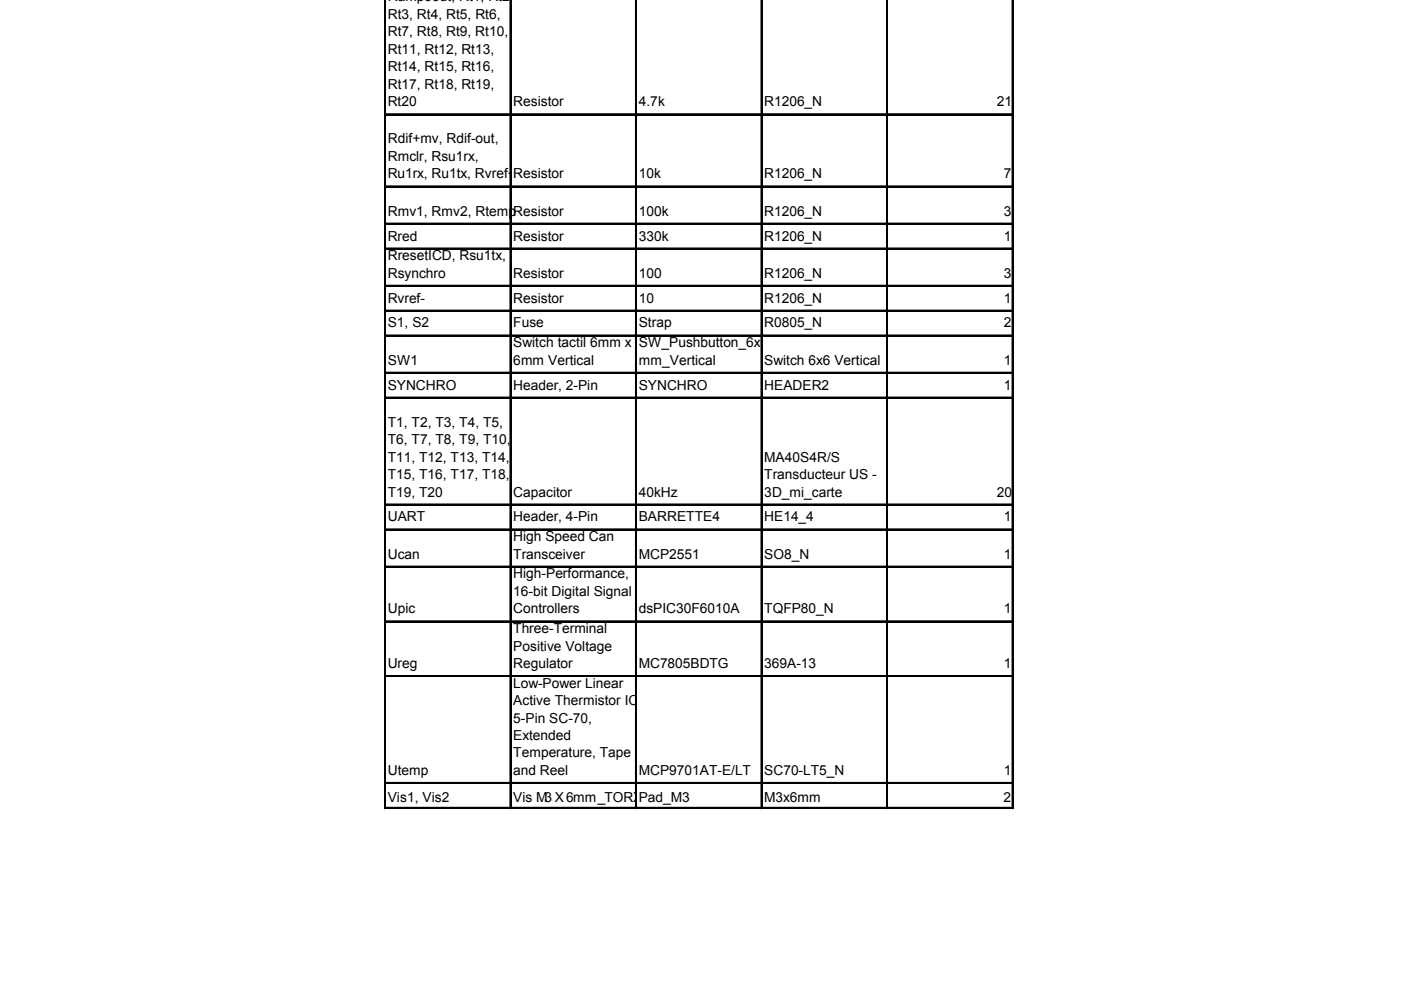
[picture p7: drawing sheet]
<svg xmlns="http://www.w3.org/2000/svg" width="297mm" height="210mm" viewBox="0 0 297 210" stroke-linecap="round" stroke-linejoin="round" font-family="sans-serif">
<defs><g id="words">
<g font-size="2.9">
<text x="82.2" y=".3">Ramp5out, Rt1, Rt2,</text>
<text x="82.2" y="4">Rt3, Rt4, Rt5, Rt6,</text>
<text x="82.2" y="7.7">Rt7, Rt8, Rt9, Rt10,</text>
<text x="82.2" y="11.4">Rt11, Rt12, Rt13,</text>
<text x="82.2" y="15.1">Rt14, Rt15, Rt16,</text>
<text x="82.2" y="18.8">Rt17, Rt18, Rt19,</text>
<text x="82.2" y="22.5">Rt20</text>
<text x="108.8" y="22.5">Resistor</text>
<text x="135.4" y="22.5">4.7k</text>
<text x="162.1" y="22.5">R1206_N</text>
<text x="211.4" y="22.5">21</text>
<text x="82.2" y="30.4">Rdif+mv, Rdif-out,</text>
<text x="82.2" y="34.1">Rmclr, Rsu1rx,</text>
<text x="82.2" y="37.8">Ru1rx, Ru1tx, Rvref+Resistor</text>
<text x="135.4" y="37.8">10k</text>
<text x="162.1" y="37.8">R1206_N</text>
<text x="212.8" y="37.8">7</text>
<text x="82.2" y="45.7">Rmv1, Rmv2, RtempResistor</text>
<text x="135.4" y="45.7">100k</text>
<text x="162.1" y="45.7">R1206_N</text>
<text x="212.8" y="45.7">3</text>
<text x="82.2" y="51">Rred</text>
<text x="108.8" y="51">Resistor</text>
<text x="135.4" y="51">330k</text>
<text x="162.1" y="51">R1206_N</text>
<text x="212.8" y="51">1</text>
<text x="82.2" y="55.2">RresetICD, Rsu1tx,</text>
<text x="82.2" y="58.9">Rsynchro</text>
<text x="108.8" y="58.9">Resistor</text>
<text x="135.4" y="58.9">100</text>
<text x="162.1" y="58.9">R1206_N</text>
<text x="212.8" y="58.9">3</text>
<text x="82.2" y="64.2">Rvref-</text>
<text x="108.8" y="64.2">Resistor</text>
<text x="135.4" y="64.2">10</text>
<text x="162.1" y="64.2">R1206_N</text>
<text x="212.8" y="64.2">1</text>
<text x="82.2" y="69.4">S1, S2</text>
<text x="108.8" y="69.4">Fuse</text>
<text x="135.4" y="69.4">Strap</text>
<text x="162.1" y="69.4">R0805_N</text>
<text x="212.8" y="69.4">2</text>
<text x="82.2" y="77.3">SW1</text>
<text x="108.8" y="73.6">Switch tactil 6mm x</text>
<text x="108.8" y="77.3">6mm Vertical</text>
<text x="135.4" y="73.6">SW_Pushbutton_6x6</text>
<text x="135.4" y="77.3">mm_Vertical</text>
<text x="162.1" y="77.3">Switch 6x6 Vertical</text>
<text x="212.8" y="77.3">1</text>
<text x="82.2" y="82.6">SYNCHRO</text>
<text x="108.8" y="82.6">Header, 2-Pin</text>
<text x="135.4" y="82.6">SYNCHRO</text>
<text x="162.1" y="82.6">HEADER2</text>
<text x="212.8" y="82.6">1</text>
<text x="82.2" y="90.5">T1, T2, T3, T4, T5,</text>
<text x="82.2" y="94.2">T6, T7, T8, T9, T10,</text>
<text x="82.2" y="97.9">T11, T12, T13, T14,</text>
<text x="82.2" y="101.6">T15, T16, T17, T18,</text>
<text x="162.1" y="97.9">MA40S4R/S</text>
<text x="162.1" y="101.6">Transducteur US -</text>
<text x="82.2" y="105.3">T19, T20</text>
<text x="108.8" y="105.3">Capacitor</text>
<text x="135.4" y="105.3">40kHz</text>
<text x="162.1" y="105.3">3D_mi_carte</text>
<text x="211.4" y="105.3">20</text>
<text x="82.2" y="110.5">UART</text>
<text x="108.8" y="110.5">Header, 4-Pin</text>
<text x="135.4" y="110.5">BARRETTE4</text>
<text x="162.1" y="110.5">HE14_4</text>
<text x="212.8" y="110.5">1</text>
<text x="82.2" y="118.4">Ucan</text>
<text x="108.8" y="114.7">High Speed Can</text>
<text x="108.8" y="118.4">Transceiver</text>
<text x="135.4" y="118.4">MCP2551</text>
<text x="162.1" y="118.4">SO8_N</text>
<text x="212.8" y="118.4">1</text>
<text x="108.8" y="122.6">High-Performance,</text>
<text x="82.2" y="130">Upic</text>
<text x="108.8" y="126.3">16-bit Digital Signal</text>
<text x="108.8" y="130">Controllers</text>
<text x="135.4" y="130">dsPIC30F6010A</text>
<text x="162.1" y="130">TQFP80_N</text>
<text x="212.8" y="130">1</text>
<text x="108.8" y="134.2">Three-Terminal</text>
<text x="108.8" y="137.9">Positive Voltage</text>
<text x="82.2" y="141.6">Ureg</text>
<text x="108.8" y="141.6">Regulator</text>
<text x="135.4" y="141.6">MC7805BDTG</text>
<text x="162.1" y="141.6">369A-13</text>
<text x="212.8" y="141.6">1</text>
<text x="108.8" y="145.8">Low-Power Linear</text>
<text x="108.8" y="149.5">Active Thermistor IC,</text>
<text x="108.8" y="153.2">5-Pin SC-70,</text>
<text x="108.8" y="156.9">Extended</text>
<text x="108.8" y="160.6">Temperature, Tape</text>
<text x="82.2" y="164.3">Utemp</text>
<text x="108.8" y="164.3">and Reel</text>
<text x="135.4" y="164.3">MCP9701AT-E/LT</text>
<text x="162.1" y="164.3">SC70-LT5_N</text>
<text x="212.8" y="164.3">1</text>
<text x="82.2" y="170.1">Vis1, Vis2</text>
<text x="108.8" y="170.1">Vis M3 X6mm_TORX_Tête6mm</text>
<text x="135.4" y="170.1">Pad_M3</text>
<text x="162.1" y="170.1">M3x6mm</text>
<text x="212.7" y="170.1">2</text>
</g>
</g></defs>
<g fill="none" stroke="#000" stroke-width=".21">
<path d="M81.5 -.1v171.6M108.1 -.1v171.6M134.7 -.1v171.6M161.3 -.1v171.6M188 -.1v171.6M214.6 -.1v171.6M81.8 24.1h133.1M81.8 39.4h133.1M81.8 47.3h133.1M81.8 52.6h133.1M81.8 60.5h133.1M81.8 65.7h133.1"/>
<path d="M81.8 71h133.1M81.8 78.9h133.1M81.8 84.2h133.1M81.8 106.9h133.1M81.8 112.1h133.1M81.8 120h133.1M81.8 131.6h133.1M81.8 143.2h133.1M81.8 165.9h133.1M81.8 171.2h133.1"/>
</g>
<path d="M81.7 -.1v171.6M108.3 -.1v171.6M134.9 -.1v171.6M161.5 -.1v171.6M188.1 -.1v171.6M214.7 -.1v171.6" fill="none" stroke="#000" stroke-width=".31"/>
<g fill="none" stroke="#000" stroke-width=".35">
<path d="M81.8 24.3h133.1M81.8 39.6h133.1M81.8 47.5h133.1M81.8 52.8h133.1M81.8 60.6h133.1M81.8 65.9h133.1M81.8 71.2h133.1M81.8 79.1h133.1M81.8 84.4h133.1M81.8 107h133.1M81.8 112.3h133.1M81.8 120.2h133.1"/>
<path d="M81.8 131.8h133.1M81.8 143.4h133.1M81.8 166.1h133.1M81.8 171.3h133.1"/>
</g>
<use href="#words"/>
</svg>
